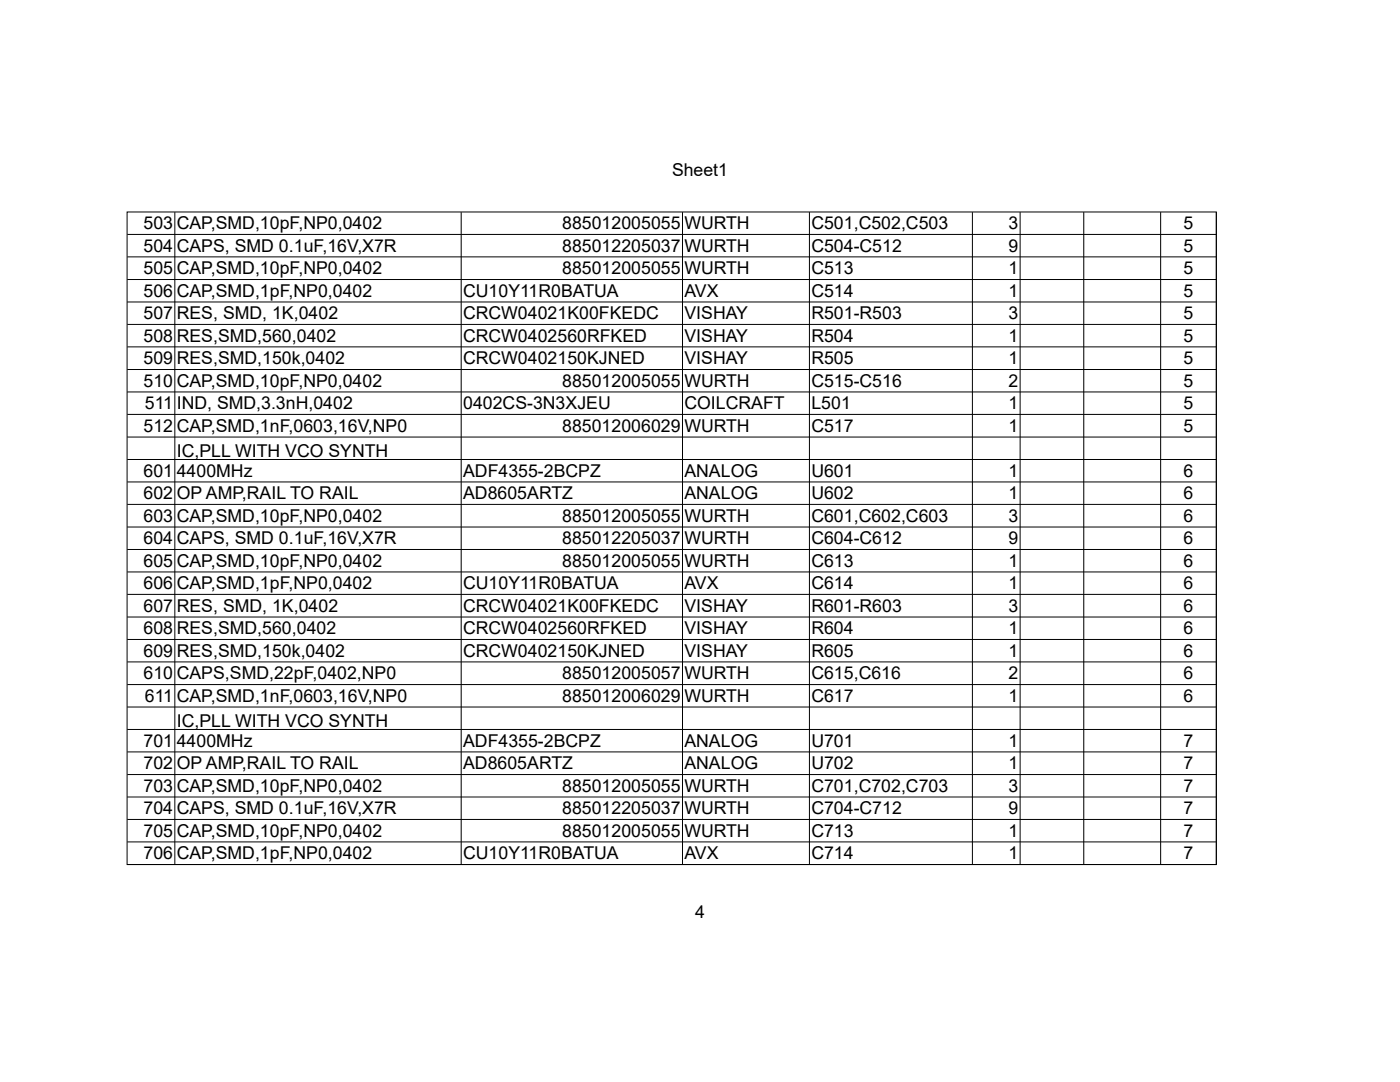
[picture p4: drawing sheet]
<svg xmlns="http://www.w3.org/2000/svg" width="279mm" height="216mm" viewBox="0 0 279 216" stroke-linecap="round" stroke-linejoin="round" font-family="sans-serif">
<defs><g id="words">
<g font-size="3.5">
<text x="134.1" y="35.1">Sheet1</text>
<text x="28.6" y="45.7">503</text>
<text x="35.3" y="45.7">CAP,SMD,10pF,NP0,0402</text>
<text x="112.2" y="45.7">885012005055</text>
<text x="136.6" y="45.7">WURTH</text>
<text x="161.9" y="45.7">C501,C502,C503</text>
<text x="201.3" y="45.7">3</text>
<text x="236.2" y="45.7">5</text>
<text x="28.6" y="50.2">504</text>
<text x="35.3" y="50.2">CAPS, SMD 0.1uF,16V,X7R</text>
<text x="112.2" y="50.2">885012205037</text>
<text x="136.6" y="50.2">WURTH</text>
<text x="161.9" y="50.2">C504-C512</text>
<text x="201.3" y="50.2">9</text>
<text x="236.2" y="50.2">5</text>
<text x="28.6" y="54.7">505</text>
<text x="28.6" y="59.2">506</text>
<text x="35.3" y="54.7">CAP,SMD,10pF,NP0,0402</text>
<text x="35.3" y="59.2">CAP,SMD,1pF,NP0,0402</text>
<text x="92.4" y="59.2">CU10Y11R0BATUA</text>
<text x="112.2" y="54.7">885012005055</text>
<text x="136.6" y="54.7">WURTH</text>
<text x="136.6" y="59.2">AVX</text>
<text x="161.9" y="54.7">C513</text>
<text x="161.9" y="59.2">C514</text>
<text x="201.3" y="54.7">1</text>
<text x="201.3" y="59.2">1</text>
<text x="236.2" y="54.7">5</text>
<text x="236.2" y="59.2">5</text>
<text x="28.6" y="63.7">507</text>
<text x="35.3" y="63.7">RES, SMD, 1K,0402</text>
<text x="92.4" y="63.7">CRCW04021K00FKEDC</text>
<text x="136.6" y="63.7">VISHAY</text>
<text x="161.9" y="63.7">R501-R503</text>
<text x="201.3" y="63.7">3</text>
<text x="236.2" y="63.7">5</text>
<text x="28.6" y="68.2">508</text>
<text x="35.3" y="68.2">RES,SMD,560,0402</text>
<text x="92.4" y="68.2">CRCW0402560RFKED</text>
<text x="136.6" y="68.2">VISHAY</text>
<text x="161.9" y="68.2">R504</text>
<text x="201.3" y="68.2">1</text>
<text x="236.2" y="68.2">5</text>
<text x="28.6" y="72.7">509</text>
<text x="28.6" y="77.2">510</text>
<text x="35.3" y="72.7">RES,SMD,150k,0402</text>
<text x="35.3" y="77.2">CAP,SMD,10pF,NP0,0402</text>
<text x="92.4" y="72.7">CRCW0402150KJNED</text>
<text x="112.2" y="77.2">885012005055</text>
<text x="136.6" y="72.7">VISHAY</text>
<text x="136.6" y="77.2">WURTH</text>
<text x="161.9" y="72.7">R505</text>
<text x="161.9" y="77.2">C515-C516</text>
<text x="201.3" y="72.7">1</text>
<text x="201.3" y="77.2">2</text>
<text x="236.2" y="72.7">5</text>
<text x="236.2" y="77.2">5</text>
<text x="28.9" y="81.6">511</text>
<text x="35.3" y="81.6">IND, SMD,3.3nH,0402</text>
<text x="92.4" y="81.6">0402CS-3N3XJEU</text>
<text x="136.6" y="81.6">COILCRAFT</text>
<text x="161.9" y="81.6">L501</text>
<text x="201.3" y="81.6">1</text>
<text x="236.2" y="81.6">5</text>
<text x="28.6" y="86.1">512</text>
<text x="35.3" y="86.1">CAP,SMD,1nF,0603,16V,NP0</text>
<text x="112.2" y="86.1">885012006029</text>
<text x="136.6" y="86.1">WURTH</text>
<text x="161.9" y="86.1">C517</text>
<text x="201.3" y="86.1">1</text>
<text x="236.2" y="86.1">5</text>
<text x="28.6" y="95.1">601</text>
<text x="35.3" y="91.2">IC,PLL WITH VCO SYNTH</text>
<text x="35.3" y="95.1">4400MHz</text>
<text x="92.4" y="95.1">ADF4355-2BCPZ</text>
<text x="136.6" y="95.1">ANALOG</text>
<text x="161.9" y="95.1">U601</text>
<text x="201.3" y="95.1">1</text>
<text x="236.2" y="95.1">6</text>
<text x="28.6" y="99.6">602</text>
<text x="35.3" y="99.6">OP AMP,RAIL TO RAIL</text>
<text x="92.4" y="99.6">AD8605ARTZ</text>
<text x="136.6" y="99.6">ANALOG</text>
<text x="161.9" y="99.6">U602</text>
<text x="201.3" y="99.6">1</text>
<text x="236.2" y="99.6">6</text>
<text x="28.6" y="104.1">603</text>
<text x="35.3" y="104.1">CAP,SMD,10pF,NP0,0402</text>
<text x="112.2" y="104.1">885012005055</text>
<text x="136.6" y="104.1">WURTH</text>
<text x="161.9" y="104.1">C601,C602,C603</text>
<text x="201.3" y="104.1">3</text>
<text x="236.2" y="104.1">6</text>
<text x="28.6" y="108.6">604</text>
<text x="28.6" y="113.1">605</text>
<text x="35.3" y="108.6">CAPS, SMD 0.1uF,16V,X7R</text>
<text x="35.3" y="113.1">CAP,SMD,10pF,NP0,0402</text>
<text x="112.2" y="108.6">885012205037</text>
<text x="112.2" y="113.1">885012005055</text>
<text x="136.6" y="108.6">WURTH</text>
<text x="136.6" y="113.1">WURTH</text>
<text x="161.9" y="108.6">C604-C612</text>
<text x="161.9" y="113.1">C613</text>
<text x="201.3" y="108.6">9</text>
<text x="201.3" y="113.1">1</text>
<text x="236.2" y="108.6">6</text>
<text x="236.2" y="113.1">6</text>
<text x="28.6" y="117.6">606</text>
<text x="35.3" y="117.6">CAP,SMD,1pF,NP0,0402</text>
<text x="92.4" y="117.6">CU10Y11R0BATUA</text>
<text x="136.6" y="117.6">AVX</text>
<text x="161.9" y="117.6">C614</text>
<text x="201.3" y="117.6">1</text>
<text x="236.2" y="117.6">6</text>
<text x="28.6" y="122.1">607</text>
<text x="35.3" y="122.1">RES, SMD, 1K,0402</text>
<text x="92.4" y="122.1">CRCW04021K00FKEDC</text>
<text x="136.6" y="122.1">VISHAY</text>
<text x="161.9" y="122.1">R601-R603</text>
<text x="201.3" y="122.1">3</text>
<text x="236.2" y="122.1">6</text>
<text x="28.6" y="126.5">608</text>
<text x="28.6" y="131.1">609</text>
<text x="35.3" y="126.5">RES,SMD,560,0402</text>
<text x="35.3" y="131.1">RES,SMD,150k,0402</text>
<text x="92.4" y="126.5">CRCW0402560RFKED</text>
<text x="92.4" y="131.1">CRCW0402150KJNED</text>
<text x="136.6" y="126.5">VISHAY</text>
<text x="136.6" y="131.1">VISHAY</text>
<text x="161.9" y="126.5">R604</text>
<text x="161.9" y="131.1">R605</text>
<text x="201.3" y="126.5">1</text>
<text x="201.3" y="131.1">1</text>
<text x="236.2" y="126.5">6</text>
<text x="236.2" y="131.1">6</text>
<text x="28.6" y="135.5">610</text>
<text x="35.3" y="135.5">CAPS,SMD,22pF,0402,NP0</text>
<text x="112.2" y="135.5">885012005057</text>
<text x="136.6" y="135.5">WURTH</text>
<text x="161.9" y="135.5">C615,C616</text>
<text x="201.3" y="135.5">2</text>
<text x="236.2" y="135.5">6</text>
<text x="28.9" y="140">611</text>
<text x="35.3" y="140">CAP,SMD,1nF,0603,16V,NP0</text>
<text x="112.2" y="140">885012006029</text>
<text x="136.6" y="140">WURTH</text>
<text x="161.9" y="140">C617</text>
<text x="201.3" y="140">1</text>
<text x="236.2" y="140">6</text>
<text x="28.6" y="149">701</text>
<text x="35.3" y="145.1">IC,PLL WITH VCO SYNTH</text>
<text x="35.3" y="149">4400MHz</text>
<text x="92.4" y="149">ADF4355-2BCPZ</text>
<text x="136.6" y="149">ANALOG</text>
<text x="161.9" y="149">U701</text>
<text x="201.3" y="149">1</text>
<text x="236.2" y="149">7</text>
<text x="28.6" y="153.5">702</text>
<text x="35.3" y="153.5">OP AMP,RAIL TO RAIL</text>
<text x="92.4" y="153.5">AD8605ARTZ</text>
<text x="136.6" y="153.5">ANALOG</text>
<text x="161.9" y="153.5">U702</text>
<text x="201.3" y="153.5">1</text>
<text x="236.2" y="153.5">7</text>
<text x="28.6" y="158">703</text>
<text x="35.3" y="158">CAP,SMD,10pF,NP0,0402</text>
<text x="112.2" y="158">885012005055</text>
<text x="136.6" y="158">WURTH</text>
<text x="161.9" y="158">C701,C702,C703</text>
<text x="201.3" y="158">3</text>
<text x="236.2" y="158">7</text>
<text x="28.6" y="162.5">704</text>
<text x="28.6" y="167">705</text>
<text x="35.3" y="162.5">CAPS, SMD 0.1uF,16V,X7R</text>
<text x="35.3" y="167">CAP,SMD,10pF,NP0,0402</text>
<text x="112.2" y="162.5">885012205037</text>
<text x="112.2" y="167">885012005055</text>
<text x="136.6" y="162.5">WURTH</text>
<text x="136.6" y="167">WURTH</text>
<text x="161.9" y="162.5">C704-C712</text>
<text x="161.9" y="167">C713</text>
<text x="201.3" y="162.5">9</text>
<text x="201.3" y="167">1</text>
<text x="236.2" y="162.5">7</text>
<text x="236.2" y="167">7</text>
<text x="28.6" y="171.4">706</text>
<text x="35.3" y="171.4">CAP,SMD,1pF,NP0,0402</text>
<text x="92.4" y="171.4">CU10Y11R0BATUA</text>
<text x="136.6" y="171.4">AVX</text>
<text x="161.9" y="171.4">C714</text>
<text x="201.3" y="171.4">1</text>
<text x="236.2" y="171.4">7</text>
<text x="138.7" y="183.2">4</text>
</g>
</g></defs>
<g fill="none" stroke="#000" stroke-width=".2">
<path d="M25.4 42.3h217.3v130.2h-217.3zM25.4 46.8h217.3M25.4 51.3h217.3M25.4 55.8h217.3M34.9 42.3v130.2M92 42.3v130.2M136.2 42.3v130.2M161.5 42.3v130.2M194.1 42.3v130.2M203.6 42.3v130.2M216.3 42.3v130.2M231.6 42.3v130.2"/>
<path d="M242.7 42.3v130.2h-217.3M25.4 60.3h217.3M25.4 64.7h217.3M25.4 69.2h217.3M25.4 73.7h217.3M25.4 78.2h217.3M25.4 82.7h217.3M25.4 87.2h217.3M25.4 91.7h217.3M25.4 96.2h217.3M25.4 100.6h217.3M25.4 105.2h217.3"/>
<path d="M25.4 109.6h217.3M25.4 114.1h217.3M25.4 118.6h217.3M25.4 123.1h217.3M25.4 127.6h217.3M25.4 132.1h217.3M25.4 136.6h217.3M25.4 141.1h217.3M25.4 145.6h217.3M25.4 150h217.3M25.4 154.6h217.3M25.4 159h217.3"/>
<path d="M25.4 163.5h217.3M25.4 168h217.3"/>
</g>
<use href="#words"/>
</svg>
